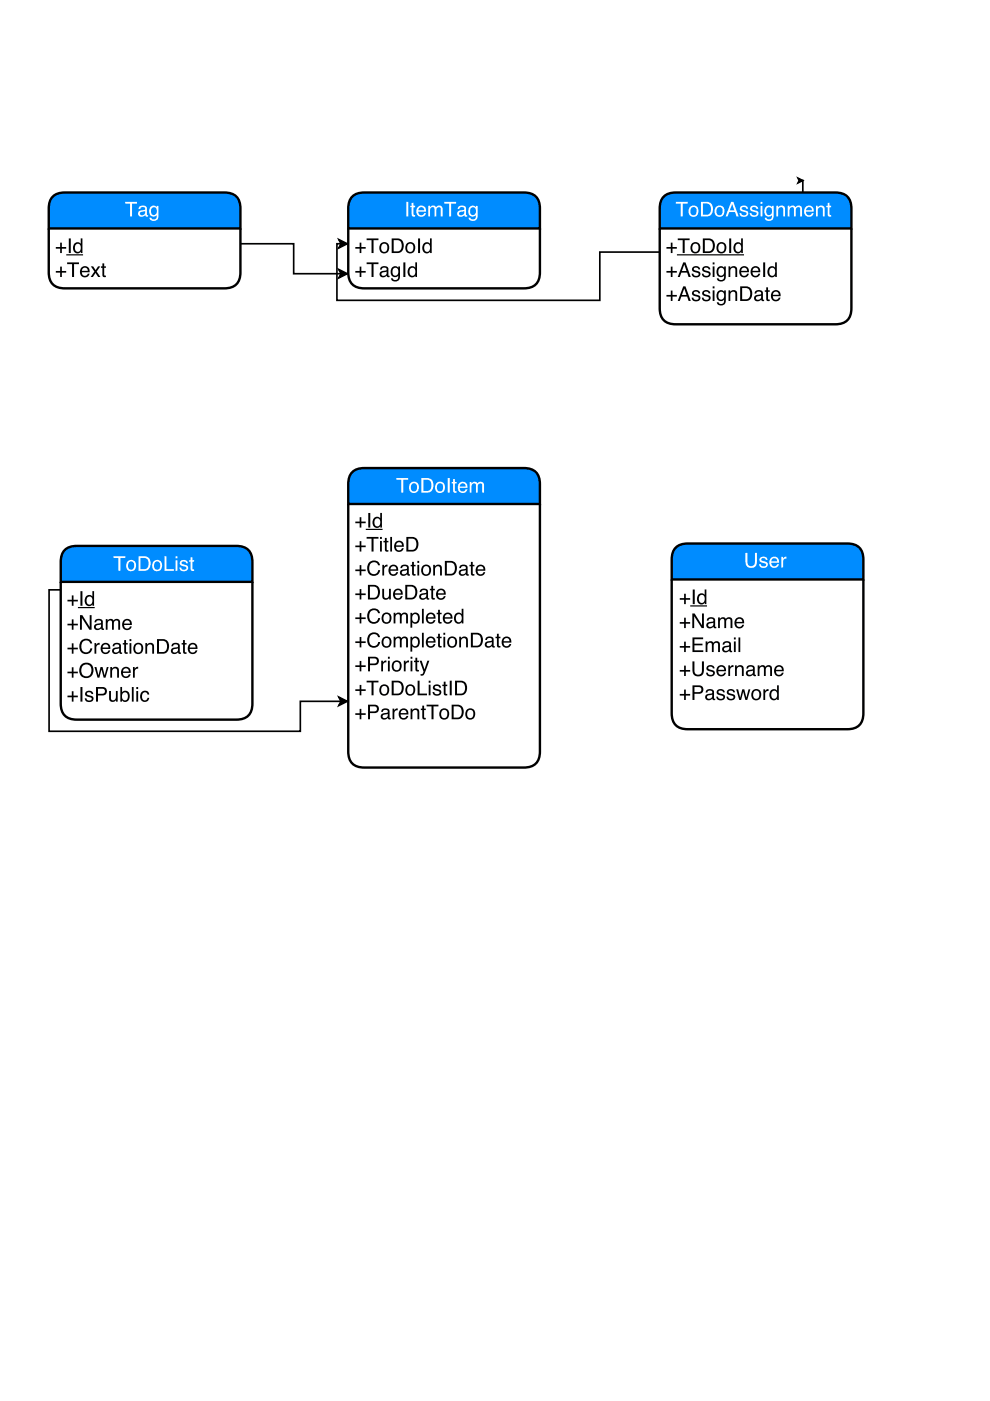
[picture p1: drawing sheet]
<svg xmlns="http://www.w3.org/2000/svg" width="210mm" height="297mm" viewBox="0 0 210 297" stroke-linecap="round" stroke-linejoin="round" font-family="sans-serif">
<path d="M74.7 41.7a3.5 3.5 0 0 1 2.6-.9h33.7a3 3 0 0 1 3.5 3.4v4.2h-40.7v-4.2a3.5 3.5 0 0 1 .9-2.5z" fill="#008cff"/>
<path d="M73.8 48.4v9.3a3 3 0 0 0 3.5 3.4h33.7a3 3 0 0 0 3.5-3.4v-9.3M74.7 41.7a3.5 3.5 0 0 1 2.6-.9h33.7a3 3 0 0 1 3.5 3.4v4.2h-40.7v-4.2a3.5 3.5 0 0 1 .9-2.5z" fill="none" stroke="#000" stroke-width=".51"/>
<path d="M86.1 42.8h.5v3.1h-.5zM87.3 43h.4v.6h.3v.3h-.3v1.5v.2h.3v.3a.54 .54 0 0 1-.7-.5v-1.5h-.3v-.3h.3zM88.6 43.9a1.03 1.03 0 0 1 1.2-.2 1.03 1.03 0 0 1 .5 1.2h-1.6a.64 .64 0 0 0 .5 .7 .64 .64 0 0 0 .7-.4h.4a1.07 1.07 0 0 1-1.4 .7 1.07 1.07 0 0 1-.6-1.4zM88.9 44.1l-.2 .5h1.2a.62 .62 0 0 0-.3-.6 .62 .62 0 0 0-.7 .1zM90.8 43.6h.4v.4a.74 .74 0 0 1 1.3-.1 .74 .74 0 0 1 .8-.3 .74 .74 0 0 1 .5 .8v1.5h-.4v-1.6a.49 .49 0 0 0-.6-.4 .49 .49 0 0 0-.3 .7v1.3h-.4v-1.5a.5 .5 0 0 0-.6-.4 .5 .5 0 0 0-.3 .7v1.2h-.4zM94.2 42.8h2.5v.4h-1v2.7h-.5v-2.7h-1zM97.4 45.1a.54 .54 0 0 0 .5 .6 .54 .54 0 0 0 .5-.7v-.3zM97.2 43.9a.98 .98 0 0 1 1.6 .3v1.4h.3v.3a.43 .43 0 0 1-.6-.3 .76 .76 0 0 1-1.2 .3 .76 .76 0 0 1 0-1.2l1.1-.3a.51 .51 0 0 0-.4-.5 .51 .51 0 0 0-.6 .4h-.4zM99.6 43.9a.85 .85 0 0 1 1.3 0v-.2h.4v2a.99 .99 0 0 1-.8 1.1 .99 .99 0 0 1-1.1-.6h.3a.65 .65 0 0 0 .9 .3 .65 .65 0 0 0 .3-.9 .98 .98 0 0 1-1.3 .1 .98 .98 0 0 1-.3-1.3zM99.9 44.1a.94 .94 0 0 0 .3 1.5 .87 .87 0 0 0 .7-.8 .87 .87 0 0 0-.6-.9z" fill="#fff"/>
<g fill="#000">
<path d="M76.3 51.4h.3v1h.9v.3h-.9v1h-.3v-1h-1v-.3h1zM77.7 50.6h2.5v.3h-1v2.8h-.4v-2.8h-1.1zM81.1 51.8a.85 .85 0 0 0-.3 1.1 .85 .85 0 0 0 1.1 .4 .97 .97 0 0 0-.4-1.6zM80.7 51.7a1.12 1.12 0 0 1 1.5-.1 1.12 1.12 0 0 1 .2 1.5 1.08 1.08 0 0 1-1.4 .5 1.08 1.08 0 0 1-.5-1.4zM83.5 50.9v2.4h.7a1.21 1.21 0 0 0 1-1.2 1.21 1.21 0 0 0-1-1.2zM83 50.6a2.59 2.59 0 0 1 2.1 .2 1.76 1.76 0 0 1-.4 2.8l-1.7 .1zM86.6 51.8a.85 .85 0 0 0-.3 1.1 .85 .85 0 0 0 1.1 .4 .97 .97 0 0 0-.4-1.6zM86.2 51.7a1.12 1.12 0 0 1 1.5-.1 1.12 1.12 0 0 1 .2 1.5 1.08 1.08 0 0 1-1.4 .5 1.08 1.08 0 0 1-.5-1.4zM88.6 50.6h.5v3.1h-.5zM90.1 51.9a.82 .82 0 0 0-.1 1 .82 .82 0 0 0 .9 .4 .89 .89 0 0 0 .3-1 .89 .89 0 0 0-.8-.6zM90 51.5l.7-.1 .5 .3v-1.2h.3v3.2h-.3v-.4a.93 .93 0 0 1-1.2 .3 .93 .93 0 0 1-.5-1l.1-.6z"/>
<path d="M76.3 56.5h.3v1h.9v.3h-.9v.9h-.3v-.9h-1v-.3h1zM77.7 55.6h2.5v.4h-1v2.7h-.4v-2.7h-1.1zM80.9 57.9a.54 .54 0 0 0 .6 .6 .54 .54 0 0 0 .5-.6v-.3zM80.7 56.7a.98 .98 0 0 1 1.7 .3v1.4l.2 .1v.2a.43 .43 0 0 1-.6-.3 .76 .76 0 0 1-1.2 .3 .76 .76 0 0 1 0-1.1l1.2-.3a.51 .51 0 0 0-.5-.6 .51 .51 0 0 0-.6 .5h-.3zM83.1 56.8a.85 .85 0 0 1 1.4 0v-.3h.3v2a.99 .99 0 0 1-.7 1.2 .99 .99 0 0 1-1.2-.7h.4a.65 .65 0 0 0 .9 .3 .65 .65 0 0 0 .2-.9 .98 .98 0 0 1-1.3 .2 .98 .98 0 0 1-.2-1.3zM83.4 56.9a.94 .94 0 0 0 .4 1.5 .87 .87 0 0 0 .7-.8 .87 .87 0 0 0-.7-.8zM85.5 55.6h.4v3.1h-.4zM87 57a.82 .82 0 0 0-.2 1 .82 .82 0 0 0 1 .4 .89 .89 0 0 0 .3-1 .89 .89 0 0 0-.8-.6zM86.9 56.6l.7-.2 .5 .4v-1.2h.3v3.1h-.3v-.3a.93 .93 0 0 1-1.2 .3 .93 .93 0 0 1-.5-1.1l.1-.6z"/>
</g>
<path d="M11.2 41.7a3.5 3.5 0 0 1 2.6-.9h33.7a3 3 0 0 1 3.5 3.4v4.2h-40.7v-4.2a3.5 3.5 0 0 1 .9-2.5z" fill="#008cff"/>
<path d="M10.3 48.4v9.3a3 3 0 0 0 3.5 3.4h33.7a3 3 0 0 0 3.5-3.4v-9.3M11.2 41.7a3.5 3.5 0 0 1 2.6-.9h33.7a3 3 0 0 1 3.5 3.4v4.2h-40.7v-4.2a3.5 3.5 0 0 1 .9-2.5z" fill="none" stroke="#000" stroke-width=".51"/>
<path d="M26.5 42.8h2.5v.4h-1v2.7h-.4v-2.7h-1.1zM29.7 45.1a.54 .54 0 0 0 .6 .6 .54 .54 0 0 0 .5-.7v-.3zM29.5 43.9a.98 .98 0 0 1 1.7 .3v1.4h.2v.3a.43 .43 0 0 1-.6-.3 .76 .76 0 0 1-1.2 .3 .76 .76 0 0 1 0-1.2l1.2-.3a.51 .51 0 0 0-.5-.5 .51 .51 0 0 0-.6 .4h-.3zM31.9 43.9a.85 .85 0 0 1 1.4 0v-.2h.3v2a.99 .99 0 0 1-.7 1.1 .99 .99 0 0 1-1.2-.6h.4a.65 .65 0 0 0 .9 .3 .65 .65 0 0 0 .2-.9 .98 .98 0 0 1-1.3 .1 .98 .98 0 0 1-.2-1.3zM32.2 44.1a.94 .94 0 0 0 .4 1.5 .87 .87 0 0 0 .7-.8 .87 .87 0 0 0-.7-.9z" fill="#fff"/>
<g fill="#000">
<path d="M169.2 37.8l1 .5-1 .5 .3-.5zM12.8 51.4h.3v1h.9v.3h-.9v1h-.3v-1h-1v-.3h1z"/>
<path d="M12.8 56.5h.3v1h.9v.3h-.9v.9h-.3v-.9h-1v-.3h1zM14.2 55.6h2.5v.4h-1v2.7h-.4v-2.7h-1.1zM17.2 56.8a1.03 1.03 0 0 1 1.3-.3 1.03 1.03 0 0 1 .5 1.2h-1.6a.64 .64 0 0 0 .4 .8 .64 .64 0 0 0 .8-.5h.4a1.07 1.07 0 0 1-1.4 .8 1.07 1.07 0 0 1-.6-1.5zM17.6 56.9l-.2 .5h1.2a.62 .62 0 0 0-.3-.6 .62 .62 0 0 0-.7 .1zM19.3 56.5h.5l.5 .8 .5-.8h.5l-.8 1.1 .8 1.1h-.5l-.6-.8-.5 .8h-.5l.8-1.1zM21.7 55.8h.4v.7h.4v.3h-.4v1.5l.1 .1h.3v.3a.54 .54 0 0 1-.8-.4v-1.5h-.3v-.3h.3z"/>
<path d="M14.6 50.6h.4v3.1h-.4zM16.1 51.9a.82 .82 0 0 0-.2 1 .82 .82 0 0 0 .9 .4 .89 .89 0 0 0 .3-1 .89 .89 0 0 0-.8-.6zM15.9 51.5l.7-.1 .5 .3v-1.2h.4v3.2h-.4v-.4a.93 .93 0 0 1-1.1 .3 .93 .93 0 0 1-.5-1l.1-.6z"/>
</g>
<path d="M14.2 54h3.3" fill="none" stroke="#000" stroke-width=".25"/>
<path d="M169.2 37.8l1 .5-1 .5 .3-.5zM169.5 38.3h.7v2.4" fill="none" stroke="#000" stroke-width=".35"/>
<path d="M140.7 41.7a3.5 3.5 0 0 1 2.6-.9h33.8a3 3 0 0 1 3.4 3.4v4.2h-40.6v-4.2a3.5 3.5 0 0 1 .8-2.5z" fill="#008cff"/>
<path d="M139.9 48.4v16.9a3 3 0 0 0 3.4 3.5h33.8a3 3 0 0 0 3.4-3.5v-16.9M140.7 41.7a3.5 3.5 0 0 1 2.6-.9h33.8a3 3 0 0 1 3.4 3.4v4.2h-40.6v-4.2a3.5 3.5 0 0 1 .8-2.5z" fill="none" stroke="#000" stroke-width=".51"/>
<path d="M143.3 42.8h2.5v.4h-1v2.7h-.5v-2.7h-1zM146.7 44a.85 .85 0 0 0-.3 1.1 .85 .85 0 0 0 1 .4 .97 .97 0 0 0-.4-1.6zM146.3 43.9a1.12 1.12 0 0 1 1.5-.1 1.12 1.12 0 0 1 .2 1.6 1.08 1.08 0 0 1-1.5 .5 1.08 1.08 0 0 1-.5-1.4zM149 43.2v2.3h.8a1.21 1.21 0 0 0 1-1.2 1.21 1.21 0 0 0-1-1.1zM148.6 42.8a2.59 2.59 0 0 1 2.1 .2 1.76 1.76 0 0 1-.5 2.8l-1.6 .1zM152.2 44a.85 .85 0 0 0-.3 1.1 .85 .85 0 0 0 1.1 .4 .97 .97 0 0 0-.4-1.6zM151.8 43.9a1.12 1.12 0 0 1 1.5-.1 1.12 1.12 0 0 1 .2 1.6 1.08 1.08 0 0 1-1.4 .5 1.08 1.08 0 0 1-.6-1.4zM155.2 43.3l-.5 1.3h1zM155 42.8h.5l1.1 3.1h-.5l-.3-.9h-1.2l-.3 .9h-.5zM157.1 43.8a.91 .91 0 0 1 1.5 .5h-.4a.48 .48 0 0 0-.5-.4 .48 .48 0 0 0-.4 .4l.2 .2a.97 .97 0 0 1 1.1 .9 .98 .98 0 0 1-1 .6 .98 .98 0 0 1-.8-.8h.4a.55 .55 0 0 0 .5 .5 .55 .55 0 0 0 .6-.5l-.3-.2a.98 .98 0 0 1-1.1-.9zM159.3 43.8a.91 .91 0 0 1 1.4 .5h-.3a.48 .48 0 0 0-.5-.4 .48 .48 0 0 0-.5 .4l.3 .2a.97 .97 0 0 1 1.1 .9 .98 .98 0 0 1-1 .6 .98 .98 0 0 1-.8-.8h.3a.55 .55 0 0 0 .6 .5 .55 .55 0 0 0 .5-.5l-.2-.2a.98 .98 0 0 1-1.2-.9zM161.3 43.6h.3v2.3h-.3zM161.3 42.8h.3v.4h-.3zM162.3 43.9a.85 .85 0 0 1 1.4 0v-.2h.3v2a.99 .99 0 0 1-.7 1.1 .99 .99 0 0 1-1.2-.6h.4a.65 .65 0 0 0 .9 .3 .65 .65 0 0 0 .3-.9 .98 .98 0 0 1-1.3 .1 .98 .98 0 0 1-.3-1.3zM162.7 44.1a.94 .94 0 0 0 .3 1.5 .87 .87 0 0 0 .7-.8 .87 .87 0 0 0-.6-.9zM164.6 43.6h.4v.4a.8 .8 0 0 1 .9-.4 .8 .8 0 0 1 .6 .8v1.5h-.4v-1.4a.56 .56 0 0 0-.7-.6 .56 .56 0 0 0-.4 .8v1.2h-.4zM167 43.6h.4v.4a.74 .74 0 0 1 1.3-.1 .74 .74 0 0 1 .8-.3 .74 .74 0 0 1 .6 .8v1.5h-.4v-1.6a.49 .49 0 0 0-.7-.4 .49 .49 0 0 0-.3 .7v1.3h-.4v-1.5a.5 .5 0 0 0-.6-.4 .5 .5 0 0 0-.3 .7v1.2h-.4zM170.8 43.9a1.03 1.03 0 0 1 1.2-.2 1.03 1.03 0 0 1 .5 1.2h-1.6a.64 .64 0 0 0 .5 .7 .64 .64 0 0 0 .7-.4h.4a1.07 1.07 0 0 1-1.4 .7 1.07 1.07 0 0 1-.6-1.4zM171.1 44.1l-.2 .5h1.3a.62 .62 0 0 0-.4-.6 .62 .62 0 0 0-.7 .1zM173 43.6h.4v.4a.8 .8 0 0 1 .9-.4 .8 .8 0 0 1 .6 .8v1.5h-.4v-1.4a.56 .56 0 0 0-.7-.6 .56 .56 0 0 0-.4 .8v1.2h-.4zM175.5 43h.4v.6h.3v.3h-.3v1.5l.1 .2h.2v.3a.54 .54 0 0 1-.7-.5v-1.5h-.3v-.3h.3z" fill="#fff"/>
<g fill="#000">
<path d="M71.8 50.8l1.8 .9-1.8 .9 .5-.9zM71.8 57.1l1.8 .9-1.8 .9 .5-.9zM142.2 51.4h.4v1h.9v.3h-.9v1h-.4v-1h-.9v-.3h.9z"/>
<path d="M142.2 56.5h.4v1h.9v.3h-.9v.9h-.4v-.9h-.9v-.3h.9zM145.1 56.1l-.5 1.4h.9zM144.9 55.6h.4l1.2 3.1h-.5l-.3-.9h-1.2l-.4 .9h-.4zM146.9 56.6a.91 .91 0 0 1 1.5 .5h-.3a.48 .48 0 0 0-.5-.4 .48 .48 0 0 0-.5 .5l.2 .1a.97 .97 0 0 1 1.2 1 .98 .98 0 0 1-1 .5 .98 .98 0 0 1-.9-.8h.4a.55 .55 0 0 0 .6 .5 .55 .55 0 0 0 .5-.5l-.2-.2a.98 .98 0 0 1-1.2-.9zM149.1 56.6a.91 .91 0 0 1 1.5 .5h-.4a.48 .48 0 0 0-.5-.4 .48 .48 0 0 0-.4 .5l.2 .1a.97 .97 0 0 1 1.1 1 .98 .98 0 0 1-1 .5 .98 .98 0 0 1-.8-.8h.4a.55 .55 0 0 0 .5 .5 .55 .55 0 0 0 .6-.5l-.3-.2a.98 .98 0 0 1-1.1-.9zM151.1 56.5h.4v2.2h-.4zM151.1 55.6h.4v.5h-.4zM152.2 56.8a.85 .85 0 0 1 1.3 0v-.3h.4v2a.99 .99 0 0 1-.7 1.2 .99 .99 0 0 1-1.2-.7h.4a.65 .65 0 0 0 .8 .3 .65 .65 0 0 0 .3-.9 .98 .98 0 0 1-1.3 .2 .98 .98 0 0 1-.3-1.3zM152.5 56.9a.94 .94 0 0 0 .4 1.5 .87 .87 0 0 0 .6-.8 .87 .87 0 0 0-.6-.8zM154.5 56.5h.3v.3a.8 .8 0 0 1 1-.3 .8 .8 0 0 1 .5 .8v1.4h-.4v-1.4a.56 .56 0 0 0-.7-.5 .56 .56 0 0 0-.4 .7v1.2h-.3zM157 56.8a1.03 1.03 0 0 1 1.3-.3 1.03 1.03 0 0 1 .5 1.2h-1.7a.64 .64 0 0 0 .5 .8 .64 .64 0 0 0 .8-.5h.4a1.07 1.07 0 0 1-1.4 .8 1.07 1.07 0 0 1-.6-1.5zM157.3 56.9l-.1 .5h1.2a.62 .62 0 0 0-.4-.6 .62 .62 0 0 0-.7 .1zM159.4 56.8a1.03 1.03 0 0 1 1.3-.3 1.03 1.03 0 0 1 .5 1.2h-1.7a.64 .64 0 0 0 .5 .8 .64 .64 0 0 0 .8-.5h.4a1.07 1.07 0 0 1-1.4 .8 1.07 1.07 0 0 1-.6-1.5zM159.7 56.9l-.1 .5h1.2a.62 .62 0 0 0-.4-.6 .62 .62 0 0 0-.7 .1zM161.8 55.6h.4v3.1h-.4zM163.3 57a.82 .82 0 0 0-.2 1 .82 .82 0 0 0 1 .4 .89 .89 0 0 0 .3-1 .89 .89 0 0 0-.8-.6zM163.1 56.6l.7-.2 .5 .4v-1.2h.4v3.1h-.3v-.3a.93 .93 0 0 1-1.2 .3 .93 .93 0 0 1-.5-1.1l.1-.6z"/>
<path d="M143.7 50.6h2.5v.3h-1v2.8h-.5v-2.8h-1zM147.1 51.8a.85 .85 0 0 0-.3 1.1 .85 .85 0 0 0 1 .4 .97 .97 0 0 0-.4-1.6zM146.7 51.7a1.12 1.12 0 0 1 1.5-.1 1.12 1.12 0 0 1 .2 1.5 1.08 1.08 0 0 1-1.4 .5 1.08 1.08 0 0 1-.6-1.4zM149.4 50.9v2.4h.8a1.21 1.21 0 0 0 1-1.2 1.21 1.21 0 0 0-1-1.2zM149 50.6a2.59 2.59 0 0 1 2.1 .2 1.76 1.76 0 0 1-.5 2.8l-1.6 .1zM152.6 51.8a.85 .85 0 0 0-.3 1.1 .85 .85 0 0 0 1.1 .4 .97 .97 0 0 0-.4-1.6zM152.2 51.7a1.12 1.12 0 0 1 1.5-.1 1.12 1.12 0 0 1 .2 1.5 1.08 1.08 0 0 1-1.4 .5 1.08 1.08 0 0 1-.6-1.4zM154.6 50.6h.4v3.1h-.4zM156.1 51.9a.82 .82 0 0 0-.2 1 .82 .82 0 0 0 1 .4 .89 .89 0 0 0 .3-1 .89 .89 0 0 0-.8-.6zM155.9 51.5l.7-.1 .5 .3v-1.2h.4v3.2h-.3v-.4a.93 .93 0 0 1-1.2 .3 .93 .93 0 0 1-.5-1l.1-.6z"/>
<path d="M142.2 61.6h.4v.9h.9v.4h-.9v.9h-.4v-.9h-.9v-.4h.9zM145.1 61.2l-.5 1.3h.9zM144.9 60.7h.4l1.2 3.1h-.5l-.3-.9h-1.2l-.4 .9h-.4zM146.9 61.7a.91 .91 0 0 1 1.5 .5h-.3a.48 .48 0 0 0-.5-.4 .48 .48 0 0 0-.5 .5l.2 .1a.97 .97 0 0 1 1.2 .9 .98 .98 0 0 1-1 .6 .98 .98 0 0 1-.9-.8h.4a.55 .55 0 0 0 .6 .5 .55 .55 0 0 0 .5-.5l-.2-.2a.98 .98 0 0 1-1.2-.9zM149.1 61.7a.91 .91 0 0 1 1.5 .5h-.4a.48 .48 0 0 0-.5-.4 .48 .48 0 0 0-.4 .5l.2 .1a.97 .97 0 0 1 1.1 .9 .98 .98 0 0 1-1 .6 .98 .98 0 0 1-.8-.8h.4a.55 .55 0 0 0 .5 .5 .55 .55 0 0 0 .6-.5l-.3-.2a.98 .98 0 0 1-1.1-.9zM151.1 61.6h.4v2.2h-.4zM151.1 60.7h.4v.4h-.4zM152.2 61.8a.85 .85 0 0 1 1.3 .1v-.3h.4v2a.99 .99 0 0 1-.7 1.1 .99 .99 0 0 1-1.2-.6h.4a.65 .65 0 0 0 .8 .3 .65 .65 0 0 0 .3-.9 .98 .98 0 0 1-1.3 .1 .98 .98 0 0 1-.3-1.2zM152.5 62a.94 .94 0 0 0 .4 1.5 .87 .87 0 0 0 .6-.8 .87 .87 0 0 0-.6-.9zM154.5 61.6h.3v.3a.8 .8 0 0 1 1-.4 .8 .8 0 0 1 .5 .9v1.4h-.4v-1.4a.56 .56 0 0 0-.7-.5 .56 .56 0 0 0-.4 .7v1.2h-.3zM157.4 61.1v2.4h.7a1.21 1.21 0 0 0 1-1.2 1.21 1.21 0 0 0-1-1.2zM156.9 60.7a2.59 2.59 0 0 1 2.1 .3 1.76 1.76 0 0 1-.4 2.8h-1.7zM160.3 63a.54 .54 0 0 0 .6 .6 .54 .54 0 0 0 .5-.6v-.3zM160.1 61.8a.98 .98 0 0 1 1.7 .3v1.4h.2v.3a.43 .43 0 0 1-.6-.3 .76 .76 0 0 1-1.2 .3 .76 .76 0 0 1 0-1.2l1.2-.3a.51 .51 0 0 0-.5-.5 .51 .51 0 0 0-.6 .4h-.3zM162.5 60.9h.3v.7h.4v.3h-.4v1.4l.1 .2h.3v.3a.54 .54 0 0 1-.7-.4v-1.5h-.3v-.3h.3zM163.7 61.8a1.03 1.03 0 0 1 1.3-.2 1.03 1.03 0 0 1 .5 1.2h-1.6a.64 .64 0 0 0 .4 .8 .64 .64 0 0 0 .8-.5h.4a1.07 1.07 0 0 1-1.4 .7 1.07 1.07 0 0 1-.6-1.4zM164.1 62l-.2 .5h1.2a.62 .62 0 0 0-.3-.6 .62 .62 0 0 0-.7 .1z"/>
</g>
<path d="M143.7 54h13.9" fill="none" stroke="#000" stroke-width=".25"/>
<path d="M51 51.7h11.3v6.3h10M71.8 50.8l1.8 .9-1.8 .9 .5-.9zM71.8 57.1l1.8 .9-1.8 .9 .5-.9zM72.3 51.7h-.9v12h55.8v-10.3h12.7" fill="none" stroke="#000" stroke-width=".35"/>
<path d="M74.7 100.1a3.5 3.5 0 0 1 2.6-.9h33.7a3 3 0 0 1 3.5 3.5v4.2h-40.7v-4.2a3.5 3.5 0 0 1 .9-2.6z" fill="#008cff"/>
<path d="M73.8 106.9v52.4a3 3 0 0 0 3.5 3.4h33.7a3 3 0 0 0 3.5-3.4v-52.4M74.7 100.1a3.5 3.5 0 0 1 2.6-.9h33.7a3 3 0 0 1 3.5 3.5v4.2h-40.7v-4.2a3.5 3.5 0 0 1 .9-2.6z" fill="none" stroke="#000" stroke-width=".51"/>
<path d="M84 101.4h2.5v.3h-1v2.8h-.4v-2.8h-1.1zM87.4 102.6a.85 .85 0 0 0-.3 1.1 .85 .85 0 0 0 1.1 .4 .97 .97 0 0 0-.4-1.6zM87 102.5a1.12 1.12 0 0 1 1.5-.1 1.12 1.12 0 0 1 .2 1.5 1.08 1.08 0 0 1-1.4 .5 1.08 1.08 0 0 1-.5-1.4zM89.8 101.7v2.4h.7a1.21 1.21 0 0 0 1-1.2 1.21 1.21 0 0 0-1-1.2zM89.3 101.4a2.59 2.59 0 0 1 2.1 .2 1.76 1.76 0 0 1-.4 2.8l-1.7 .1zM92.9 102.6a.85 .85 0 0 0-.3 1.1 .85 .85 0 0 0 1.1 .4 .97 .97 0 0 0-.4-1.6zM92.5 102.5a1.12 1.12 0 0 1 1.5-.1 1.12 1.12 0 0 1 .2 1.5 1.08 1.08 0 0 1-1.4 .5 1.08 1.08 0 0 1-.5-1.4zM94.9 101.4h.5v3.1h-.5zM96.1 101.6h.4v.6h.3v.3h-.3v1.5v.1l.3 .1v.3a.54 .54 0 0 1-.7-.5v-1.5h-.3v-.3h.3zM97.4 102.5a1.03 1.03 0 0 1 1.2-.2 1.03 1.03 0 0 1 .5 1.1h-1.6a.64 .64 0 0 0 .5 .8 .64 .64 0 0 0 .7-.5h.4a1.07 1.07 0 0 1-1.4 .8 1.07 1.07 0 0 1-.6-1.5zM97.7 102.7l-.2 .4h1.2a.62 .62 0 0 0-.3-.6 .62 .62 0 0 0-.7 .2zM99.6 102.2h.4v.3a.74 .74 0 0 1 1.2 0 .74 .74 0 0 1 .9-.3 .74 .74 0 0 1 .5 .7v1.6h-.4v-1.6a.49 .49 0 0 0-.6-.4 .49 .49 0 0 0-.3 .6v1.4h-.4v-1.5a.5 .5 0 0 0-.6-.5 .5 .5 0 0 0-.3 .8v1.2h-.4z" fill="#fff"/>
<g fill="#000">
<path d="M76.3 109.7h.3v.9h.9v.3h-.9v1h-.3v-1h-1v-.3h1zM71.8 147.8l1.8 .9-1.8 .9 .5-.9z"/>
<path d="M76.3 114.7h.3v1h.9v.3h-.9v.9h-.3v-.9h-1v-.3h1zM77.7 113.8h2.5v.4h-1v2.7h-.4v-2.7h-1.1zM80.6 114.7h.4v2.2h-.4zM80.6 113.8h.4v.5h-.4zM81.6 114.1h.4v.6h.4v.3h-.4v1.5l.1 .1h.3v.3a.54 .54 0 0 1-.8-.4v-1.5h-.3v-.3h.3zM82.7 113.8h.4v3.1h-.4zM83.9 115a1.03 1.03 0 0 1 1.2-.2 1.03 1.03 0 0 1 .5 1.1h-1.6a.64 .64 0 0 0 .4 .8 .64 .64 0 0 0 .8-.5h.4a1.07 1.07 0 0 1-1.4 .8 1.07 1.07 0 0 1-.6-1.5zM84.2 115.1l-.2 .5h1.2a.62 .62 0 0 0-.3-.6 .62 .62 0 0 0-.7 .1zM86.6 114.2v2.4h.7a1.21 1.21 0 0 0 1-1.2 1.21 1.21 0 0 0-1-1.2zM86.2 113.8a2.59 2.59 0 0 1 2 .3 1.76 1.76 0 0 1-.4 2.8h-1.6z"/>
<path d="M78.1 108.8h.4v3.1h-.4zM79.6 110.1a.82 .82 0 0 0-.2 1 .82 .82 0 0 0 .9 .4 .89 .89 0 0 0 .3-1 .89 .89 0 0 0-.8-.6zM79.4 109.7l.7-.1 .5 .3v-1.1h.4v3.1h-.4v-.4a.93 .93 0 0 1-1.1 .4 .93 .93 0 0 1-.5-1.1l.1-.6z"/>
<path d="M76.3 119.8h.3v.9h.9v.4h-.9v.9h-.3v-.9h-1v-.4h1zM78.2 119.3a1.35 1.35 0 0 1 1.4-.4 1.35 1.35 0 0 1 1 1h-.4a1 1 0 0 0-1.3-.6 1 1 0 0 0-.6 1.2 .98 .98 0 0 0 .7 1.2 .98 .98 0 0 0 1.2-.8h.4a1.39 1.39 0 0 1-1.6 1.2 1.39 1.39 0 0 1-1.1-1.7zM81.1 119.8h.3v.4l.4-.4 .4-.1-.1 .4a.59 .59 0 0 0-.7 .6v1.3h-.3zM82.7 120a1.03 1.03 0 0 1 1.2-.2 1.03 1.03 0 0 1 .5 1.2h-1.6a.64 .64 0 0 0 .5 .8 .64 .64 0 0 0 .7-.5h.4a1.07 1.07 0 0 1-1.4 .7 1.07 1.07 0 0 1-.6-1.4zM83 120.2l-.2 .5h1.2a.62 .62 0 0 0-.3-.6 .62 .62 0 0 0-.7 .1zM85.2 121.2a.54 .54 0 0 0 .6 .6 .54 .54 0 0 0 .5-.6v-.3zM85 120a.98 .98 0 0 1 1.7 .3v1.4h.2v.3a.43 .43 0 0 1-.6-.3 .76 .76 0 0 1-1.1 .3 .76 .76 0 0 1-.1-1.2l1.2-.3a.51 .51 0 0 0-.5-.5 .51 .51 0 0 0-.5 .5h-.4zM87.4 119.1h.4v.7h.3v.3h-.3v1.4v.2h.3v.3a.54 .54 0 0 1-.7-.4v-1.5h-.3v-.3h.3zM88.5 119.8h.4v2.2h-.4zM88.5 118.9h.4v.5h-.4zM90 120.1a.85 .85 0 0 0-.3 1.1 .85 .85 0 0 0 1 .4 .97 .97 0 0 0-.4-1.6zM89.6 120a1.12 1.12 0 0 1 1.5 0 1.12 1.12 0 0 1 .2 1.5 1.08 1.08 0 0 1-1.4 .5 1.08 1.08 0 0 1-.6-1.4zM91.9 119.8h.3v.3a.8 .8 0 0 1 .9-.4 .8 .8 0 0 1 .6 .9v1.4h-.4v-1.4a.56 .56 0 0 0-.7-.5 .56 .56 0 0 0-.4 .7v1.2h-.3zM94.7 119.3v2.4h.8a1.21 1.21 0 0 0 1-1.2 1.21 1.21 0 0 0-1-1.2zM94.3 118.9a2.59 2.59 0 0 1 2.1 .3 1.76 1.76 0 0 1-.5 2.8h-1.6zM97.7 121.2a.54 .54 0 0 0 .6 .6 .54 .54 0 0 0 .5-.6v-.3zM97.5 120a.98 .98 0 0 1 1.6 .3l.1 1.4h.2v.3a.43 .43 0 0 1-.6-.3 .76 .76 0 0 1-1.2 .3 .76 .76 0 0 1 0-1.2l1.2-.3a.51 .51 0 0 0-.5-.5 .51 .51 0 0 0-.6 .5h-.3zM99.8 119.1h.4v.7h.4v.3h-.4v1.4l.1 .2h.3v.3a.54 .54 0 0 1-.8-.4v-1.5h-.3v-.3h.3zM101.1 120a1.03 1.03 0 0 1 1.3-.2 1.03 1.03 0 0 1 .5 1.2h-1.7a.64 .64 0 0 0 .5 .8 .64 .64 0 0 0 .8-.5h.4a1.07 1.07 0 0 1-1.4 .7 1.07 1.07 0 0 1-.6-1.4zM101.4 120.2l-.1 .5h1.2a.62 .62 0 0 0-.4-.6 .62 .62 0 0 0-.7 .1z"/>
<path d="M76.3 124.9h.3v.9h.9v.4h-.9v.9h-.3v-.9h-1v-.4h1zM78.4 124.4v2.3h.8a1.21 1.21 0 0 0 1-1.2 1.21 1.21 0 0 0-1-1.1zM78 124a2.59 2.59 0 0 1 2.1 .3 1.76 1.76 0 0 1-.5 2.8h-1.6zM81 124.8h.4v1.5a.53 .53 0 0 0 .7 .5 .53 .53 0 0 0 .4-.6v-1.4h.4v2.3h-.4v-.3a.78 .78 0 0 1-.9 .3 .78 .78 0 0 1-.6-.7zM83.6 125.1a1.03 1.03 0 0 1 1.3-.2 1.03 1.03 0 0 1 .5 1.2h-1.7a.64 .64 0 0 0 .5 .7 .64 .64 0 0 0 .8-.4h.4a1.07 1.07 0 0 1-1.4 .7 1.07 1.07 0 0 1-.6-1.4zM83.9 125.3l-.2 .5h1.3a.62 .62 0 0 0-.4-.6 .62 .62 0 0 0-.7 .1zM86.3 124.4v2.3h.8a1.21 1.21 0 0 0 1-1.2 1.21 1.21 0 0 0-1-1.1zM85.9 124a2.59 2.59 0 0 1 2.1 .3 1.76 1.76 0 0 1-.5 2.8h-1.6zM89.3 126.3a.54 .54 0 0 0 .6 .6 .54 .54 0 0 0 .5-.6v-.4zM89.1 125.1a.98 .98 0 0 1 1.7 .3v1.4h.2v.3a.43 .43 0 0 1-.6-.3 .76 .76 0 0 1-1.2 .3 .76 .76 0 0 1 0-1.2l1.2-.3a.51 .51 0 0 0-.5-.5 .51 .51 0 0 0-.6 .4h-.3zM91.5 124.2h.3v.6h.4v.4h-.4v1.4l.1 .2h.3v.3a.54 .54 0 0 1-.7-.5v-1.4h-.4v-.4h.4zM92.7 125.1a1.03 1.03 0 0 1 1.3-.2 1.03 1.03 0 0 1 .5 1.2h-1.6a.64 .64 0 0 0 .4 .7 .64 .64 0 0 0 .8-.4h.4a1.07 1.07 0 0 1-1.4 .7 1.07 1.07 0 0 1-.6-1.4zM93.1 125.3l-.2 .5h1.2a.62 .62 0 0 0-.3-.6 .62 .62 0 0 0-.7 .1z"/>
<path d="M76.3 130h.3v.9h.9v.4h-.9v.9h-.3v-.9h-1v-.4h1zM78.2 129.5a1.35 1.35 0 0 1 1.4-.5 1.35 1.35 0 0 1 1 1h-.4a1 1 0 0 0-1.3-.6 1 1 0 0 0-.6 1.3 .98 .98 0 0 0 .7 1.2 .98 .98 0 0 0 1.2-.9h.4a1.39 1.39 0 0 1-1.6 1.2 1.39 1.39 0 0 1-1.1-1.6zM81.6 130.3a.85 .85 0 0 0-.3 1.1 .85 .85 0 0 0 1 .4 .97 .97 0 0 0-.3-1.6zM81.2 130.2a1.12 1.12 0 0 1 1.5-.1 1.12 1.12 0 0 1 .2 1.5 1.08 1.08 0 0 1-1.4 .6 1.08 1.08 0 0 1-.6-1.5zM83.5 129.9h.3v.3a.74 .74 0 0 1 1.3 0 .74 .74 0 0 1 .9-.3 .74 .74 0 0 1 .5 .8v1.5h-.4v-1.6a.49 .49 0 0 0-.6-.4 .49 .49 0 0 0-.3 .7v1.3h-.4v-1.5a.5 .5 0 0 0-.7-.4 .5 .5 0 0 0-.3 .7v1.2h-.3zM87.6 130.4a.97 .97 0 0 0 .4 1.5 .91 .91 0 0 0 .6-.8 .91 .91 0 0 0-.6-.9zM87 129.9h.4v.3a.91 .91 0 0 1 1.1-.2 .91 .91 0 0 1 .5 1 .95 .95 0 0 1-.4 1.1 .95 .95 0 0 1-1.2-.2v1.2h-.4zM89.5 129.1h.3v3.1h-.3zM90.6 130.2a1.03 1.03 0 0 1 1.2-.2 1.03 1.03 0 0 1 .5 1.2h-1.6a.64 .64 0 0 0 .5 .7 .64 .64 0 0 0 .7-.4h.4a1.07 1.07 0 0 1-1.4 .7 1.07 1.07 0 0 1-.6-1.4zM90.9 130.4l-.2 .5h1.3a.62 .62 0 0 0-.4-.7 .62 .62 0 0 0-.7 .2zM92.9 129.3h.4v.6h.3v.3h-.3v1.5l.1 .2h.2v.3a.54 .54 0 0 1-.7-.5v-1.5h-.3v-.3h.3zM94.2 130.2a1.03 1.03 0 0 1 1.2-.2 1.03 1.03 0 0 1 .5 1.2h-1.6a.64 .64 0 0 0 .5 .7 .64 .64 0 0 0 .7-.4h.4a1.07 1.07 0 0 1-1.4 .7 1.07 1.07 0 0 1-.6-1.4zM94.5 130.4l-.2 .5h1.3a.62 .62 0 0 0-.4-.7 .62 .62 0 0 0-.7 .2zM96.8 130.4a.82 .82 0 0 0-.1 1 .82 .82 0 0 0 .9 .4 .89 .89 0 0 0 .3-.9 .89 .89 0 0 0-.8-.7zM96.7 130l.7-.1 .5 .3v-1.1h.4v3.1h-.4v-.3a.93 .93 0 0 1-1.1 .3 .93 .93 0 0 1-.5-1.1l.1-.6z"/>
<path d="M76.3 135.1h.3v.9h.9v.3h-.9v1h-.3v-1h-1v-.3h1zM78.2 134.6a1.35 1.35 0 0 1 1.4-.5 1.35 1.35 0 0 1 1 1h-.4a1 1 0 0 0-1.3-.6 1 1 0 0 0-.6 1.2 .98 .98 0 0 0 .7 1.3 .98 .98 0 0 0 1.2-.9h.4a1.39 1.39 0 0 1-1.6 1.2 1.39 1.39 0 0 1-1.1-1.6zM81.6 135.4a.85 .85 0 0 0-.3 1.1 .85 .85 0 0 0 1 .4 .97 .97 0 0 0-.3-1.6zM81.2 135.3a1.12 1.12 0 0 1 1.5-.1 1.12 1.12 0 0 1 .2 1.5 1.08 1.08 0 0 1-1.4 .5 1.08 1.08 0 0 1-.6-1.4zM83.5 135h.3v.3a.74 .74 0 0 1 1.3 0 .74 .74 0 0 1 .9-.3 .74 .74 0 0 1 .5 .8v1.5h-.4v-1.6a.49 .49 0 0 0-.6-.4 .49 .49 0 0 0-.3 .6v1.4h-.4v-1.5a.5 .5 0 0 0-.7-.5 .5 .5 0 0 0-.3 .8v1.2h-.3zM87.6 135.5a.97 .97 0 0 0 .4 1.5 .91 .91 0 0 0 .6-.9 .91 .91 0 0 0-.6-.8zM87 135h.4v.3a.91 .91 0 0 1 1.1-.3 .91 .91 0 0 1 .5 1.1 .95 .95 0 0 1-.4 1.1 .95 .95 0 0 1-1.2-.2v1.2h-.4zM89.5 134.2h.3v3.1h-.3zM90.6 135.3a1.03 1.03 0 0 1 1.2-.2 1.03 1.03 0 0 1 .5 1.2h-1.6a.64 .64 0 0 0 .5 .7 .64 .64 0 0 0 .7-.4h.4a1.07 1.07 0 0 1-1.4 .7 1.07 1.07 0 0 1-.6-1.5zM90.9 135.5l-.2 .4h1.3a.62 .62 0 0 0-.4-.6 .62 .62 0 0 0-.7 .2zM92.9 134.4h.4v.6h.3v.3h-.3v1.5l.1 .1 .2 .1v.3a.54 .54 0 0 1-.7-.5v-1.5h-.3v-.3h.3zM94 135h.4v2.3h-.4zM94 134.2h.4v.4h-.4zM95.5 135.4a.85 .85 0 0 0-.3 1.1 .85 .85 0 0 0 1.1 .4 .97 .97 0 0 0-.4-1.6zM95.1 135.3a1.12 1.12 0 0 1 1.5-.1 1.12 1.12 0 0 1 .2 1.5 1.08 1.08 0 0 1-1.4 .5 1.08 1.08 0 0 1-.6-1.4zM97.4 135h.3v.3a.8 .8 0 0 1 1-.3 .8 .8 0 0 1 .5 .8v1.5h-.4v-1.5a.56 .56 0 0 0-.7-.5 .56 .56 0 0 0-.4 .8v1.2h-.3zM100.3 134.5v2.4h.7a1.21 1.21 0 0 0 1-1.2 1.21 1.21 0 0 0-1-1.2zM99.8 134.2a2.59 2.59 0 0 1 2.1 .2 1.76 1.76 0 0 1-.4 2.8l-1.7 .1zM103.2 136.5a.54 .54 0 0 0 .6 .5 .54 .54 0 0 0 .5-.6v-.3zM103 135.2a.98 .98 0 0 1 1.7 .4v1.3l.2 .1v.3a.43 .43 0 0 1-.6-.3 .76 .76 0 0 1-1.1 .3 .76 .76 0 0 1-.1-1.2l1.2-.3a.51 .51 0 0 0-.5-.6 .51 .51 0 0 0-.6 .5h-.3zM105.4 134.4h.3v.6h.4v.3h-.4v1.5l.1 .1 .3 .1v.3a.54 .54 0 0 1-.7-.5v-1.5h-.3v-.3h.3zM106.7 135.3a1.03 1.03 0 0 1 1.2-.2 1.03 1.03 0 0 1 .5 1.2h-1.6a.64 .64 0 0 0 .4 .7 .64 .64 0 0 0 .8-.4h.4a1.07 1.07 0 0 1-1.4 .7 1.07 1.07 0 0 1-.6-1.5zM107 135.5l-.2 .4h1.2a.62 .62 0 0 0-.3-.6 .62 .62 0 0 0-.7 .2z"/>
<path d="M76.3 140.1h.3v1h.9v.3h-.9v.9h-.3v-.9h-1v-.3h1zM78 139.2h1.4a.89 .89 0 0 1 .9 .9 .89 .89 0 0 1-.9 .9h-.9v1.3h-.5zM78.5 139.6v1.1h.8a.55 .55 0 0 0 .6-.6 .55 .55 0 0 0-.6-.5zM80.8 140.1h.4v.4l.3-.4 .4-.1v.4a.59 .59 0 0 0-.7 .6v1.3h-.4zM82.3 140.1h.3v2.2h-.3zM82.3 139.2h.3v.5h-.3zM83.7 140.5a.85 .85 0 0 0-.3 1.1 .85 .85 0 0 0 1.1 .4 .97 .97 0 0 0-.4-1.7zM83.3 140.4a1.12 1.12 0 0 1 1.6-.1 1.12 1.12 0 0 1 .1 1.5 1.08 1.08 0 0 1-1.4 .5 1.08 1.08 0 0 1-.5-1.4zM85.6 140.1h.4v.4l.3-.4 .4-.1v.4a.59 .59 0 0 0-.7 .6v1.3h-.4zM87 140.1h.4v2.2h-.4zM87 139.2h.4v.5h-.4zM88.1 139.5h.4v.6h.3v.3h-.3v1.5v.1h.3v.3a.54 .54 0 0 1-.7-.4v-1.5h-.3v-.3h.3zM89 140.1h.4l.6 1.8 .6-1.8h.4l-.8 2.3a.78 .78 0 0 1-1 .8v-.3h.4l.2-.5z"/>
<path d="M76.3 145.2h.3v.9h.9v.4h-.9v.9h-.3v-.9h-1v-.4h1zM77.7 144.3h2.5v.4h-1v2.7h-.4v-2.7h-1.1zM81.1 145.5a.85 .85 0 0 0-.3 1.1 .85 .85 0 0 0 1.1 .4 .97 .97 0 0 0-.4-1.6zM80.7 145.4a1.12 1.12 0 0 1 1.5 0 1.12 1.12 0 0 1 .2 1.5 1.08 1.08 0 0 1-1.4 .5 1.08 1.08 0 0 1-.5-1.4zM83.5 144.7v2.4h.7a1.21 1.21 0 0 0 1-1.2 1.21 1.21 0 0 0-1-1.2zM83 144.3a2.59 2.59 0 0 1 2.1 .3 1.76 1.76 0 0 1-.4 2.8h-1.7zM86.6 145.5a.85 .85 0 0 0-.3 1.1 .85 .85 0 0 0 1.1 .4 .97 .97 0 0 0-.4-1.6zM86.2 145.4a1.12 1.12 0 0 1 1.5 0 1.12 1.12 0 0 1 .2 1.5 1.08 1.08 0 0 1-1.4 .5 1.08 1.08 0 0 1-.5-1.4zM88.5 144.3h.5v2.7h1.5v.4h-2zM90.9 145.2h.4v2.2h-.4zM90.9 144.3h.4v.5h-.4zM92 145.3a.91 .91 0 0 1 1.5 .5h-.4a.48 .48 0 0 0-.5-.4 .48 .48 0 0 0-.4 .5l.2 .1a.97 .97 0 0 1 1.1 1 .98 .98 0 0 1-1 .5 .98 .98 0 0 1-.8-.8h.4a.55 .55 0 0 0 .5 .5 .55 .55 0 0 0 .6-.5l-.3-.2a.98 .98 0 0 1-1.1-.9zM94.1 144.5h.4v.7h.3v.3h-.3v1.4v.2h.3v.3a.54 .54 0 0 1-.7-.4v-1.5h-.3v-.3h.3zM95.4 144.3h.4v3.1h-.4zM96.9 144.7v2.4h.7a1.21 1.21 0 0 0 1-1.2 1.21 1.21 0 0 0-1-1.2zM96.5 144.3a2.59 2.59 0 0 1 2 .3 1.76 1.76 0 0 1-.4 2.8h-1.6z"/>
<path d="M76.3 150.3h.3v.9h.9v.4h-.9v.9h-.3v-.9h-1v-.4h1zM78 149.4h1.4a.89 .89 0 0 1 .9 .9 .89 .89 0 0 1-.9 .9h-.9v1.3h-.5zM78.5 149.8v1h.8a.55 .55 0 0 0 .6-.5 .55 .55 0 0 0-.6-.5zM81.2 151.7a.54 .54 0 0 0 .5 .6 .54 .54 0 0 0 .5-.6v-.4zM81 150.5a.98 .98 0 0 1 1.6 .3v1.4h.2v.3a.43 .43 0 0 1-.6-.3 .76 .76 0 0 1-1.1 .3 .76 .76 0 0 1 0-1.2l1.1-.3a.51 .51 0 0 0-.5-.5 .51 .51 0 0 0-.5 .4h-.4zM83.2 150.2h.4v.4l.3-.3 .4-.1v.4a.59 .59 0 0 0-.7 .6v1.3h-.4zM84.8 150.5a1.03 1.03 0 0 1 1.3-.2 1.03 1.03 0 0 1 .5 1.2h-1.7a.64 .64 0 0 0 .5 .7 .64 .64 0 0 0 .8-.4h.4a1.07 1.07 0 0 1-1.4 .7 1.07 1.07 0 0 1-.6-1.4zM85.1 150.7l-.2 .5h1.3a.62 .62 0 0 0-.4-.6 .62 .62 0 0 0-.7 .1zM87.1 150.2h.3v.4a.8 .8 0 0 1 .9-.4 .8 .8 0 0 1 .6 .9v1.4h-.4v-1.4a.56 .56 0 0 0-.7-.5 .56 .56 0 0 0-.4 .7v1.2h-.3zM89.5 149.6h.4v.6h.4v.4h-.4v1.4l.1 .2h.3v.3a.54 .54 0 0 1-.8-.5v-1.4h-.3v-.4h.3zM90.4 149.4h2.6v.4h-1.1v2.7h-.4v-2.7h-1.1zM93.8 150.6a.85 .85 0 0 0-.3 1.1 .85 .85 0 0 0 1.1 .4 .97 .97 0 0 0-.4-1.6zM93.4 150.5a1.12 1.12 0 0 1 1.5 0 1.12 1.12 0 0 1 .2 1.5 1.08 1.08 0 0 1-1.4 .5 1.08 1.08 0 0 1-.5-1.4zM96.2 149.8v2.3h.7a1.21 1.21 0 0 0 1-1.2 1.21 1.21 0 0 0-1-1.1zM95.8 149.4a2.59 2.59 0 0 1 2 .3 1.76 1.76 0 0 1-.4 2.8h-1.6zM99.3 150.6a.85 .85 0 0 0-.3 1.1 .85 .85 0 0 0 1.1 .4 .97 .97 0 0 0-.4-1.6zM98.9 150.5a1.12 1.12 0 0 1 1.6 0 1.12 1.12 0 0 1 .1 1.5 1.08 1.08 0 0 1-1.4 .5 1.08 1.08 0 0 1-.5-1.4z"/>
</g>
<path d="M77.7 112.2h3.3" fill="none" stroke="#000" stroke-width=".25"/>
<path d="M12.9 125.1h-2.5v29.9h53.3v-6.3h8.6M71.8 147.8l1.8 .9-1.8 .9 .5-.9z" fill="none" stroke="#000" stroke-width=".35"/>
<path d="M13.7 116.6a3.5 3.5 0 0 1 2.6-.9h33.8a3 3 0 0 1 3.4 3.5v4.2h-40.6v-4.2a3.5 3.5 0 0 1 .8-2.6z" fill="#008cff"/>
<path d="M13.7 116.6a3.5 3.5 0 0 1 2.6-.9h33.8a3 3 0 0 1 3.4 3.5v4.2h-40.6v-4.2a3.5 3.5 0 0 1 .8-2.6zM12.9 123.4v25.7a3 3 0 0 0 3.4 3.5h33.8a3 3 0 0 0 3.4-3.5v-25.7" fill="none" stroke="#000" stroke-width=".51"/>
<path d="M24.1 117.9h2.5v.4h-1.1v2.7h-.4v-2.7h-1zM27.4 119.2a.85 .85 0 0 0-.3 1.1 .85 .85 0 0 0 1.1 .4 .97 .97 0 0 0-.4-1.7zM27 119a1.12 1.12 0 0 1 1.6 0 1.12 1.12 0 0 1 .1 1.5 1.08 1.08 0 0 1-1.4 .5 1.08 1.08 0 0 1-.5-1.4zM29.8 118.3v2.4h.7a1.21 1.21 0 0 0 1-1.2 1.21 1.21 0 0 0-1-1.2zM29.4 117.9a2.59 2.59 0 0 1 2 .3 1.76 1.76 0 0 1-.4 2.8h-1.6zM32.9 119.2a.85 .85 0 0 0-.2 1.1 .85 .85 0 0 0 1 .4 .97 .97 0 0 0-.4-1.7zM32.6 119a1.12 1.12 0 0 1 1.5 0 1.12 1.12 0 0 1 .2 1.5 1.08 1.08 0 0 1-1.5 .5 1.08 1.08 0 0 1-.5-1.4zM34.9 117.9h.4v2.8h1.6v.3h-2zM37.2 118.8h.4v2.2h-.4zM37.2 117.9h.4v.5h-.4zM38.3 118.9a.91 .91 0 0 1 1.5 .5h-.3a.48 .48 0 0 0-.5-.4 .48 .48 0 0 0-.5 .5l.2 .1a.97 .97 0 0 1 1.2 1 .98 .98 0 0 1-1 .5 .98 .98 0 0 1-.9-.8h.4a.55 .55 0 0 0 .6 .5 .55 .55 0 0 0 .5-.5l-.2-.1a.98 .98 0 0 1-1.2-1zM40.4 118.1h.4v.7h.4v.3h-.4v1.5l.1 .1h.3v.3a.54 .54 0 0 1-.8-.4v-1.5h-.3v-.3h.3z" fill="#fff"/>
<g fill="#000">
<path d="M15.2 126.2h.4v1h.9v.3h-.9v.9h-.4v-.9h-.9v-.3h.9z"/>
<path d="M15.2 131.3h.4v.9h.9v.4h-.9v.9h-.4v-.9h-.9v-.4h.9zM17 130.4h.5l1.5 2.5v-2.5h.4v3.1h-.5l-1.5-2.5v2.5h-.4zM20.4 132.7a.54 .54 0 0 0 .5 .6 .54 .54 0 0 0 .5-.6v-.3zM20.2 131.5a.98 .98 0 0 1 1.6 .3v1.4h.3v.3a.43 .43 0 0 1-.7-.3 .76 .76 0 0 1-1.1 .3 .76 .76 0 0 1 0-1.2l1.1-.3a.51 .51 0 0 0-.5-.5 .51 .51 0 0 0-.5 .5h-.4zM22.4 131.3h.4v.3a.74 .74 0 0 1 1.3 0 .74 .74 0 0 1 .9-.4 .74 .74 0 0 1 .5 .8v1.5h-.4v-1.5a.49 .49 0 0 0-.6-.4 .49 .49 0 0 0-.4 .6v1.3h-.3v-1.5a.5 .5 0 0 0-.7-.4 .5 .5 0 0 0-.3 .7v1.2h-.4zM26.2 131.6a1.03 1.03 0 0 1 1.3-.3 1.03 1.03 0 0 1 .5 1.2h-1.7a.64 .64 0 0 0 .5 .8 .64 .64 0 0 0 .8-.5h.3a1.07 1.07 0 0 1-1.4 .7 1.07 1.07 0 0 1-.6-1.4zM26.5 131.7l-.2 .5h1.3a.62 .62 0 0 0-.4-.6 .62 .62 0 0 0-.7 .1z"/>
<path d="M15.2 136.4h.4v.9h.9v.4h-.9v.9h-.4v-.9h-.9v-.4h.9zM17.2 135.9a1.35 1.35 0 0 1 1.3-.5 1.35 1.35 0 0 1 1 1h-.4a1 1 0 0 0-1.2-.6 1 1 0 0 0-.7 1.3 .98 .98 0 0 0 .8 1.2 .98 .98 0 0 0 1.2-.8h.4a1.39 1.39 0 0 1-1.6 1.2 1.39 1.39 0 0 1-1.2-1.7zM20 136.3h.4v.4l.3-.3 .4-.1v.4a.59 .59 0 0 0-.7 .6v1.3h-.4zM21.6 136.6a1.03 1.03 0 0 1 1.3-.2 1.03 1.03 0 0 1 .5 1.2h-1.7a.64 .64 0 0 0 .5 .7 .64 .64 0 0 0 .8-.4h.4a1.07 1.07 0 0 1-1.4 .7 1.07 1.07 0 0 1-.6-1.4zM21.9 136.8l-.1 .5h1.2a.62 .62 0 0 0-.4-.6 .62 .62 0 0 0-.7 .1zM24.2 137.8a.54 .54 0 0 0 .6 .6 .54 .54 0 0 0 .5-.6v-.3zM24 136.6a.98 .98 0 0 1 1.6 .3v1.4h.3v.3a.43 .43 0 0 1-.6-.3 .76 .76 0 0 1-1.2 .3 .76 .76 0 0 1 0-1.2l1.1-.3a.51 .51 0 0 0-.4-.5 .51 .51 0 0 0-.6 .4h-.3zM26.3 135.7h.4v.6h.4v.4h-.4v1.4l.1 .2h.3v.3a.54 .54 0 0 1-.8-.5v-1.4h-.3v-.4h.3zM27.5 136.4h.3v2.2h-.3zM27.5 135.5h.3v.4h-.3zM28.9 136.7a.85 .85 0 0 0-.2 1.1 .85 .85 0 0 0 1 .4 .97 .97 0 0 0-.4-1.6zM28.6 136.6a1.12 1.12 0 0 1 1.5 0 1.12 1.12 0 0 1 .2 1.5 1.08 1.08 0 0 1-1.5 .5 1.08 1.08 0 0 1-.5-1.4zM30.8 136.3h.4v.4a.8 .8 0 0 1 .9-.4 .8 .8 0 0 1 .6 .9v1.4h-.4v-1.4a.56 .56 0 0 0-.7-.5 .56 .56 0 0 0-.4 .7v1.2h-.4zM33.7 135.9v2.3h.8a1.21 1.21 0 0 0 .9-1.1 1.21 1.21 0 0 0-.9-1.2zM33.3 135.5a2.59 2.59 0 0 1 2 .3 1.76 1.76 0 0 1-.4 2.8h-1.6zM36.7 137.8a.54 .54 0 0 0 .5 .6 .54 .54 0 0 0 .5-.6v-.3zM36.5 136.6a.98 .98 0 0 1 1.6 .3v1.4h.3v.3a.43 .43 0 0 1-.6-.3 .76 .76 0 0 1-1.2 .3 .76 .76 0 0 1 0-1.2l1.1-.3a.51 .51 0 0 0-.4-.5 .51 .51 0 0 0-.6 .4h-.4zM38.8 135.7h.4v.6h.4v.4h-.4v1.4l.1 .2h.3v.3a.54 .54 0 0 1-.8-.5v-1.4h-.3v-.4h.3zM40.1 136.6a1.03 1.03 0 0 1 1.3-.2 1.03 1.03 0 0 1 .5 1.2h-1.7a.64 .64 0 0 0 .5 .7 .64 .64 0 0 0 .8-.4h.3a1.07 1.07 0 0 1-1.4 .7 1.07 1.07 0 0 1-.6-1.4zM40.4 136.8l-.2 .5h1.3a.62 .62 0 0 0-.4-.6 .62 .62 0 0 0-.7 .1z"/>
<path d="M17.1 125.3h.4v3.1h-.4zM18.5 126.7a.82 .82 0 0 0-.1 1 .82 .82 0 0 0 .9 .4 .89 .89 0 0 0 .3-1 .89 .89 0 0 0-.8-.6zM18.4 126.3l.7-.1 .5 .3v-1.2h.3v3.1h-.3v-.3a.93 .93 0 0 1-1.1 .3 .93 .93 0 0 1-.6-1l.2-.6z"/>
<path d="M15.2 141.5h.4v.9h.9v.4h-.9v.9h-.4v-.9h-.9v-.4h.9zM17.3 140.8a1.59 1.59 0 0 1 2.1 .1 1.59 1.59 0 0 1 .2 2.1 1.57 1.57 0 0 1-2.2 .5 1.57 1.57 0 0 1-.4-2.2zM17.5 141.2a1.2 1.2 0 0 0-.1 1.7 1.2 1.2 0 0 0 1.7 .1 1.23 1.23 0 0 0 .2-1.6 1.23 1.23 0 0 0-1.5-.4zM20 141.4h.4l.5 1.8 .4-1.8h.4l.5 1.8 .4-1.8h.4l-.6 2.3h-.4l-.5-1.8-.4 1.8h-.4zM23.4 141.4h.3v.3a.8 .8 0 0 1 1-.3 .8 .8 0 0 1 .5 .8v1.5h-.4v-1.4a.56 .56 0 0 0-.6-.6 .56 .56 0 0 0-.4 .8v1.2h-.4zM26 141.7a1.03 1.03 0 0 1 1.2-.2 1.03 1.03 0 0 1 .5 1.2h-1.6a.64 .64 0 0 0 .4 .7 .64 .64 0 0 0 .8-.4h.4a1.07 1.07 0 0 1-1.4 .7 1.07 1.07 0 0 1-.6-1.4zM26.3 141.9l-.2 .5h1.2a.62 .62 0 0 0-.3-.6 .62 .62 0 0 0-.7 .1zM28.2 141.4h.4v.4l.3-.4h.4v.4a.59 .59 0 0 0-.7 .6v1.3h-.4z"/>
<path d="M15.2 146.6h.4v.9h.9v.3h-.9v1h-.4v-1h-.9v-.3h.9zM17.1 145.7h.4v3.1h-.4zM18.3 146.6a.91 .91 0 0 1 1.5 .6h-.4a.48 .48 0 0 0-.5-.4 .48 .48 0 0 0-.4 .4l.2 .2a.97 .97 0 0 1 1.1 .9 .98 .98 0 0 1-1 .5 .98 .98 0 0 1-.8-.7h.3a.55 .55 0 0 0 .6 .4 .55 .55 0 0 0 .5-.5l-.2-.1a.98 .98 0 0 1-1.1-.9zM20.4 145.7h1.4a.89 .89 0 0 1 .9 .9 .89 .89 0 0 1-.9 .9h-1v1.3h-.4zM20.8 146v1.1h.8a.55 .55 0 0 0 .7-.5 .55 .55 0 0 0-.7-.6zM23.1 146.5h.4v1.5a.53 .53 0 0 0 .6 .5 .53 .53 0 0 0 .5-.7v-1.3h.4v2.3h-.4v-.4a.78 .78 0 0 1-.9 .4 .78 .78 0 0 1-.6-.8zM25.5 145.7h.4v1.1a.99 .99 0 0 1 1.3-.2 .99 .99 0 0 1 .3 1.3 .89 .89 0 0 1-.6 .9 .89 .89 0 0 1-1-.3v.3h-.4zM26.1 147a.88 .88 0 0 0-.2 .9 .88 .88 0 0 0 .8 .6 .89 .89 0 0 0 .4-1 .89 .89 0 0 0-.8-.7zM28 145.7h.3v3.1h-.3zM28.9 146.5h.4v2.3h-.4zM28.9 145.7h.4v.4h-.4zM30 146.8a.93 .93 0 0 1 1-.3 .93 .93 0 0 1 .6 .8h-.3a.62 .62 0 0 0-.9-.5 .62 .62 0 0 0-.3 .9 .6 .6 0 0 0 .4 .8 .6 .6 0 0 0 .8-.5h.3a1.01 1.01 0 0 1-1.2 .8 1.01 1.01 0 0 1-.7-1.4z"/>
</g>
<path d="M16.7 128.8h3.3" fill="none" stroke="#000" stroke-width=".25"/>
<path d="M143.3 116.1a3.5 3.5 0 0 1 2.5-.9h33.8a3 3 0 0 1 3.5 3.5v4.2h-40.7v-4.2a3.5 3.5 0 0 1 .9-2.6z" fill="#008cff"/>
<path d="M143.3 116.1a3.5 3.5 0 0 1 2.5-.9h33.8a3 3 0 0 1 3.5 3.5v4.2h-40.7v-4.2a3.5 3.5 0 0 1 .9-2.6zM142.4 122.9v28.3a3 3 0 0 0 3.4 3.4h33.8a3 3 0 0 0 3.5-3.4v-28.3" fill="none" stroke="#000" stroke-width=".51"/>
<path d="M158.1 117.2h.4v1.9a.8 .8 0 0 0 .8 .9 .8 .8 0 0 0 .8-.9v-1.9h.4v1.8a1.24 1.24 0 0 1-1.2 1.4 1.24 1.24 0 0 1-1.2-1.4zM161.2 118.2a.91 .91 0 0 1 1.5 .5h-.3a.48 .48 0 0 0-.5-.4 .48 .48 0 0 0-.5 .5l.2 .1a.97 .97 0 0 1 1.2 1 .98 .98 0 0 1-1 .5 .98 .98 0 0 1-.9-.8h.4a.55 .55 0 0 0 .6 .5 .55 .55 0 0 0 .5-.5l-.2-.2a.98 .98 0 0 1-1.2-.9zM163.4 118.4a1.03 1.03 0 0 1 1.3-.3 1.03 1.03 0 0 1 .5 1.2h-1.7a.64 .64 0 0 0 .5 .8 .64 .64 0 0 0 .8-.5h.3a1.07 1.07 0 0 1-1.3 .7 1.07 1.07 0 0 1-.6-1.4zM163.7 118.5l-.2 .5h1.3a.62 .62 0 0 0-.4-.6 .62 .62 0 0 0-.7 .1zM165.7 118.1h.3v.4l.4-.4 .4-.1-.1 .4a.59 .59 0 0 0-.7 .6v1.3h-.3z" fill="#fff"/>
<g fill="#000">
<path d="M145 125.9h.4v.9h.9v.4h-.9v.9h-.4v-.9h-.9v-.4h.9z"/>
<path d="M145 131h.4v.9h.9v.3h-.9v1h-.4v-1h-.9v-.3h.9zM146.8 130.1h.5l1.5 2.5v-2.5h.4v3.1h-.4l-1.6-2.5v2.5h-.4zM150.2 132.4a.54 .54 0 0 0 .5 .5 .54 .54 0 0 0 .5-.6v-.3zM150 131.2a.98 .98 0 0 1 1.6 .3v1.3l.3 .1v.3a.43 .43 0 0 1-.6-.3 .76 .76 0 0 1-1.2 .3 .76 .76 0 0 1 0-1.2l1.1-.3a.51 .51 0 0 0-.4-.6 .51 .51 0 0 0-.6 .5h-.3zM152.2 130.9h.4v.3a.74 .74 0 0 1 1.3 0 .74 .74 0 0 1 .9-.3 .74 .74 0 0 1 .5 .8v1.5h-.4v-1.6a.49 .49 0 0 0-.6-.4 .49 .49 0 0 0-.3 .7v1.3h-.4v-1.5a.5 .5 0 0 0-.7-.5 .5 .5 0 0 0-.3 .8v1.2h-.4zM156 131.2a1.03 1.03 0 0 1 1.3-.2 1.03 1.03 0 0 1 .5 1.2h-1.7a.64 .64 0 0 0 .5 .7 .64 .64 0 0 0 .8-.4h.3a1.07 1.07 0 0 1-1.3 .7 1.07 1.07 0 0 1-.6-1.5zM156.3 131.4l-.2 .5h1.3a.62 .62 0 0 0-.4-.7 .62 .62 0 0 0-.7 .2z"/>
<path d="M145 136h.4v1h.9v.3h-.9v.9h-.4v-.9h-.9v-.3h.9zM146.8 135.1h2.3v.4h-1.9v1h1.7v.3h-1.7v1.1h1.9v.3h-2.3zM149.6 136h.4v.3a.74 .74 0 0 1 1.3 0 .74 .74 0 0 1 .8-.4 .74 .74 0 0 1 .5 .8v1.5h-.3v-1.5a.49 .49 0 0 0-.7-.4 .49 .49 0 0 0-.3 .6v1.3h-.4v-1.4a.5 .5 0 0 0-.6-.5 .5 .5 0 0 0-.3 .7v1.2h-.4zM153.5 137.5a.54 .54 0 0 0 .6 .5 .54 .54 0 0 0 .5-.6v-.3zM153.3 136.2a.98 .98 0 0 1 1.7 .4v1.3l.2 .1v.3a.43 .43 0 0 1-.6-.4 .76 .76 0 0 1-1.1 .4 .76 .76 0 0 1-.1-1.2l1.2-.3a.51 .51 0 0 0-.5-.6 .51 .51 0 0 0-.5 .5h-.4zM155.6 136h.4v2.2h-.4zM155.6 135.1h.4v.5h-.4zM156.6 135.1h.4v3.1h-.4z"/>
<path d="M146.9 125h.4v3.1h-.4zM148.3 126.3a.82 .82 0 0 0-.1 1 .82 .82 0 0 0 .9 .4 .89 .89 0 0 0 .3-.9 .89 .89 0 0 0-.8-.7zM148.2 125.9l.7-.1 .5 .3v-1.1h.4v3.1h-.4v-.3a.93 .93 0 0 1-1.1 .3 .93 .93 0 0 1-.5-1.1l.1-.6z"/>
<path d="M145 141.1h.4v.9h.9v.4h-.9v.9h-.4v-.9h-.9v-.4h.9zM146.8 140.2h.4v1.9a.8 .8 0 0 0 .8 .9 .8 .8 0 0 0 .8-.9v-1.9h.5v1.8a1.24 1.24 0 0 1-1.3 1.4 1.24 1.24 0 0 1-1.2-1.4zM150 141.2a.91 .91 0 0 1 1.5 .5h-.4a.48 .48 0 0 0-.5-.4 .48 .48 0 0 0-.4 .5l.2 .1a.97 .97 0 0 1 1.1 1 .98 .98 0 0 1-1 .5 .98 .98 0 0 1-.8-.8h.4a.55 .55 0 0 0 .5 .5 .55 .55 0 0 0 .6-.5l-.3-.2a.98 .98 0 0 1-1.1-.9zM152.2 141.4a1.03 1.03 0 0 1 1.2-.3 1.03 1.03 0 0 1 .5 1.2h-1.6a.64 .64 0 0 0 .5 .8 .64 .64 0 0 0 .7-.5h.4a1.07 1.07 0 0 1-1.4 .7 1.07 1.07 0 0 1-.6-1.4zM152.5 141.5l-.2 .5h1.3a.62 .62 0 0 0-.4-.6 .62 .62 0 0 0-.7 .1zM154.4 141.1h.4v.4l.3-.4 .4-.1v.4a.59 .59 0 0 0-.7 .6v1.3h-.4zM155.8 141.1h.4v.3a.8 .8 0 0 1 .9-.3 .8 .8 0 0 1 .6 .8v1.4h-.4v-1.4a.56 .56 0 0 0-.7-.5 .56 .56 0 0 0-.4 .7v1.2h-.4zM158.6 142.5a.54 .54 0 0 0 .5 .6 .54 .54 0 0 0 .5-.6v-.3zM158.4 141.3a.98 .98 0 0 1 1.6 .3v1.4l.3 .1v.2a.43 .43 0 0 1-.6-.3 .76 .76 0 0 1-1.2 .3 .76 .76 0 0 1 0-1.2l1.1-.3a.51 .51 0 0 0-.4-.5 .51 .51 0 0 0-.6 .5h-.3zM160.6 141.1h.4v.3a.74 .74 0 0 1 1.3 0 .74 .74 0 0 1 .9-.4 .74 .74 0 0 1 .5 .8v1.5h-.4v-1.5a.49 .49 0 0 0-.6-.4 .49 .49 0 0 0-.3 .6v1.3h-.4v-1.4a.5 .5 0 0 0-.7-.5 .5 .5 0 0 0-.3 .7v1.2h-.4zM164.4 141.4a1.03 1.03 0 0 1 1.3-.3 1.03 1.03 0 0 1 .5 1.2h-1.7a.64 .64 0 0 0 .5 .8 .64 .64 0 0 0 .8-.5h.3a1.07 1.07 0 0 1-1.3 .7 1.07 1.07 0 0 1-.7-1.4zM164.7 141.5l-.2 .5h1.3a.62 .62 0 0 0-.4-.6 .62 .62 0 0 0-.7 .1z"/>
<path d="M145 146.2h.4v.9h.9v.4h-.9v.9h-.4v-.9h-.9v-.4h.9zM146.8 145.3h1.4a.89 .89 0 0 1 .9 .9 .89 .89 0 0 1-.9 .9h-1v1.3h-.4zM147.2 145.7v1h.9a.55 .55 0 0 0 .6-.5 .55 .55 0 0 0-.6-.5zM149.9 147.6a.54 .54 0 0 0 .6 .6 .54 .54 0 0 0 .5-.6v-.3zM149.7 146.4a.98 .98 0 0 1 1.7 .3v1.4h.2v.3a.43 .43 0 0 1-.6-.3 .76 .76 0 0 1-1.1 .3 .76 .76 0 0 1-.1-1.2l1.2-.3a.51 .51 0 0 0-.5-.5 .51 .51 0 0 0-.5 .4h-.4zM152.2 146.3a.91 .91 0 0 1 1.5 .5h-.4a.48 .48 0 0 0-.5-.4 .48 .48 0 0 0-.4 .4l.2 .2a.97 .97 0 0 1 1.1 .9 .98 .98 0 0 1-1 .6 .98 .98 0 0 1-.8-.8h.3a.55 .55 0 0 0 .6 .5 .55 .55 0 0 0 .5-.5l-.2-.2a.98 .98 0 0 1-1.1-.9zM154.3 146.3a.91 .91 0 0 1 1.5 .5h-.3a.48 .48 0 0 0-.5-.4 .48 .48 0 0 0-.5 .4l.2 .2a.97 .97 0 0 1 1.2 .9 .98 .98 0 0 1-1 .6 .98 .98 0 0 1-.9-.8h.4a.55 .55 0 0 0 .6 .5 .55 .55 0 0 0 .5-.5l-.2-.2a.98 .98 0 0 1-1.2-.9zM156.1 146.1h.4l.4 1.8 .5-1.8h.4l.4 1.8 .5-1.8h.4l-.7 2.3h-.4l-.4-1.7-.5 1.7h-.4zM160 146.5a.85 .85 0 0 0-.3 1.1 .85 .85 0 0 0 1 .4 .97 .97 0 0 0-.4-1.6zM159.6 146.4a1.12 1.12 0 0 1 1.5 0 1.12 1.12 0 0 1 .2 1.5 1.08 1.08 0 0 1-1.4 .5 1.08 1.08 0 0 1-.6-1.4zM161.9 146.1h.3v.4l.4-.3 .4-.1-.1 .4a.59 .59 0 0 0-.7 .6v1.3h-.3zM163.7 146.7a.82 .82 0 0 0-.2 1 .82 .82 0 0 0 1 .4 .89 .89 0 0 0 .3-1 .89 .89 0 0 0-.8-.6zM163.6 146.3l.7-.2 .5 .3v-1.1h.3v3.1h-.3v-.3a.93 .93 0 0 1-1.2 .3 .93 .93 0 0 1-.5-1.1l.1-.6z"/>
</g>
<path d="M146.5 128.5h3.3" fill="none" stroke="#000" stroke-width=".25"/>
</svg>
